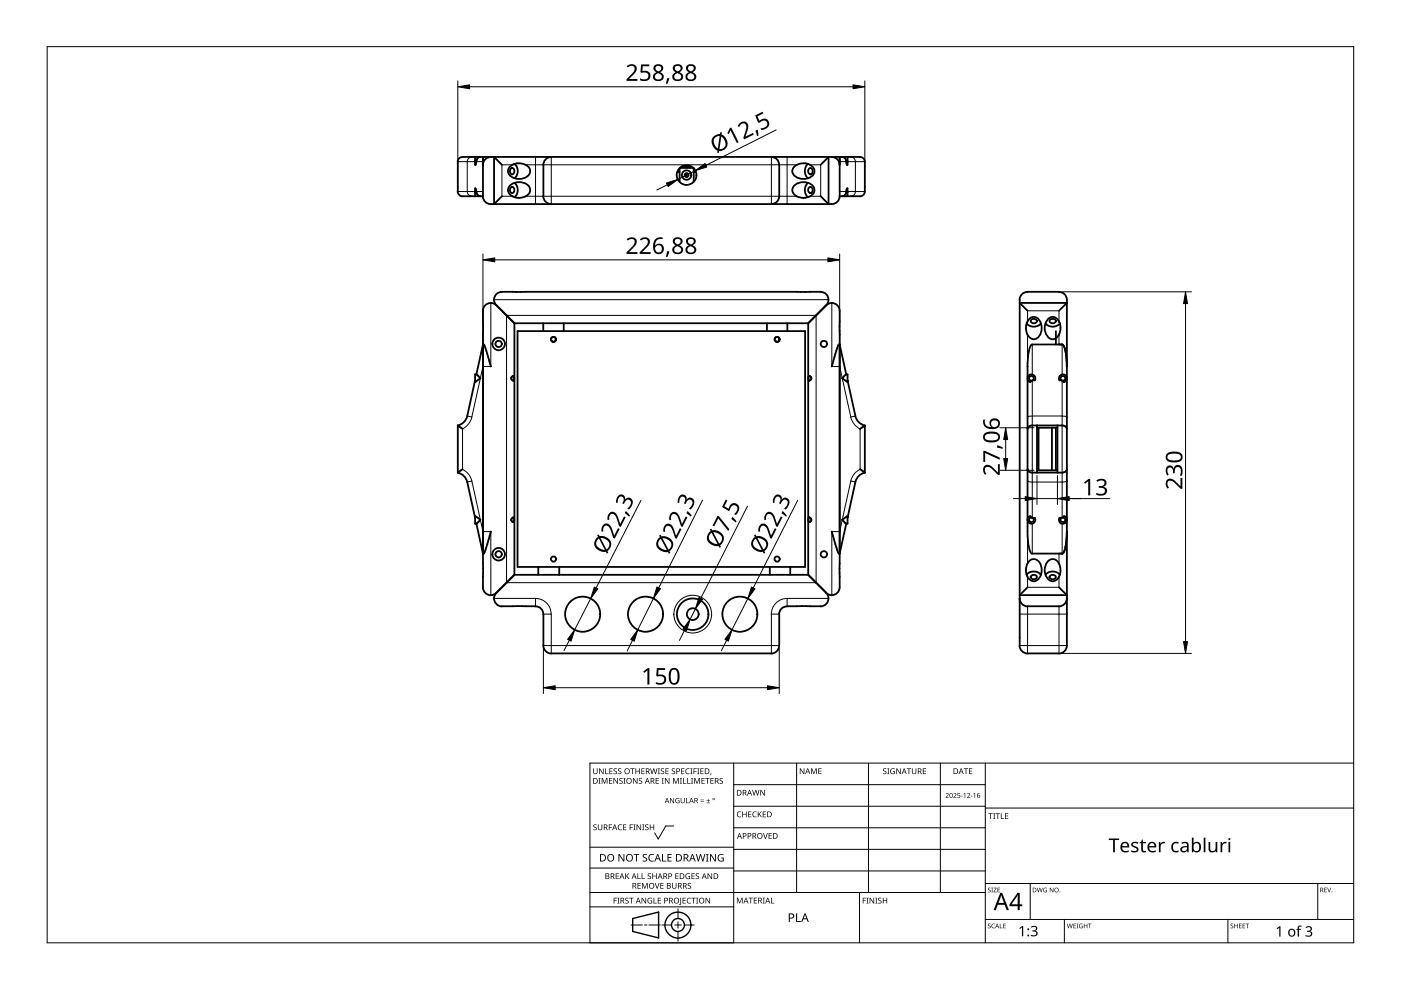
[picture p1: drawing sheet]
<svg xmlns="http://www.w3.org/2000/svg" width="297mm" height="210mm" viewBox="0 0 297 210" stroke-linecap="round" stroke-linejoin="round" font-family="sans-serif">
<g fill="none" stroke="#000" stroke-width=".38">
<path d="M100.7 34.1v.3M100.7 33.3l.1 1.6M101 34.3l-.2 .7M101.8 33.3l-.6 .3-.2 .7M101.8 33.3h.1M102.4 33.3v8.3h-4.4a1.02 1.02 0 0 1-.9-1l-.1-6.3a1.04 1.04 0 0 1 1-1h84.4a1 1 0 0 1 .9 1l.1 6.3a1.04 1.04 0 0 1-1.1 1h-4.3v-8.3M104.1 33.3a1.71 1.71 0 0 0-1.7 1.7M106.4 34.9l-1.6-1.6v10l1.6-1.7M108.3 39.8a.42 .42 0 0 1 .4-.1 .42 .42 0 0 1 .3 .3 .57 .57 0 0 1 0 .7 .57 .57 0 0 1-.6 .2 .83 .83 0 0 1-.1-1.1zM108.3 35.8a.41 .41 0 0 1 .4-.2 .41 .41 0 0 1 .3 .4 .58 .58 0 0 1 0 .7 .58 .58 0 0 1-.6 .2 .85 .85 0 0 1-.1-1.1zM109.1 38.8a1.95 1.95 0 0 1 0 3M109.1 34.8a1.97 1.97 0 0 1 0 3"/>
<path d="M109.6 34.6a2.56 2.56 0 0 1 2.8 1.4 1.71 1.71 0 0 1-1.7 1.9 2.41 2.41 0 0 1-3-1.6 1.56 1.56 0 0 1 .9-1.3M109.6 34.6l-.9 .3M115.2 34.9v6.7M116.8 33.3a1.68 1.68 0 0 0-1.6 1.7M144.1 35.7v2.9M144.1 36.4h-.5M144.6 35.3h2M147 35.6h-2.9M147.1 35.7v2.9M147.6 36.4h-.5M163.5 33.3a1.62 1.62 0 0 1 1.7 1.7M165.2 34.9v6.7"/>
<path d="M170.3 34.6a1.9 1.9 0 0 0-2.2 2.1 2.72 2.72 0 0 0 4.5 0 1.37 1.37 0 0 0-.9-1.7M170.4 34.6h.4M170.8 34.6l1 .3M171.3 34.8a2.05 2.05 0 0 0 0 3M171.3 38.8a2.04 2.04 0 0 0 0 3M171.5 39.8a.43 .43 0 0 1 .5-.1 .43 .43 0 0 1 .3 .3 .57 .57 0 0 1-.1 .7 .57 .57 0 0 1-.6 .2 .74 .74 0 0 1-.1-1.1zM171.5 35.8a.42 .42 0 0 1 .5-.2 .42 .42 0 0 1 .3 .4 .58 .58 0 0 1-.1 .7 .58 .58 0 0 1-.6 .2 .75 .75 0 0 1-.1-1.1zM174 34.9l1.7-1.6v10l-1.7-1.7M176.3 33.3a1.64 1.64 0 0 1 1.7 1.7M178.6 33.3h.1M178.6 33.3l.7 .4 .3 1.3M179.7 34.1v.3"/>
<path d="M179.7 33.3l-.1 1.6M100.7 40.5v.3M101 40.6l-.1-.6-.2-.1v1.7M101 40.6l.2 .7 .6 .3M101.8 41.6h.1M102.4 41.6a1.72 1.72 0 0 0 1.7 1.7M104.1 43.3h72.3M108.6 41.6a1.45 1.45 0 0 1-.9-1.5 1.45 1.45 0 0 1 1.2-1.3 2.73 2.73 0 0 1 3.4 1.1 1.93 1.93 0 0 1-2.3 2.1M108.7 41.6l.4 .2M109.1 41.8l.9 .1M115.2 41.6a1.7 1.7 0 0 0 1.6 1.7M165.2 41.6a1.63 1.63 0 0 1-1.7 1.7"/>
<path d="M171.8 41.6a2.8 2.8 0 0 1-3.7-.9 1.72 1.72 0 0 1 1.6-2 2.31 2.31 0 0 1 3 1.6l-.4 .9-.6 .4M178 41.6a1.66 1.66 0 0 1-1.7 1.7M178.6 41.6h.1M178.6 41.6l.7-.4 .2-1.2 .2-.1v1.7M179.7 40.5v.3M101 79.4l.8 .8M101 79.4h-.3v1.6l1.1-.8M102.4 65.9v58.6M104.1 77.7l-1.2-3.9-.3-.7-.2-.1-1.4 6.4M104.1 77.7h.1M105.2 64.7l3.9 3.8M106.4 61.9a1.65 1.65 0 0 0-1.5 1 1.65 1.65 0 0 0 .3 1.8 1.68 1.68 0 0 0-1.8-.3 1.68 1.68 0 0 0-1 1.5"/>
<path d="M108.6 79.8a.29 .29 0 0 1 .4 0 .29 .29 0 0 1 0 .4 .35 .35 0 0 1-.2 .5 .35 .35 0 0 1-.4-.4zM109.1 68.5v53.4M109.7 70.2h61v50h-61zM115.2 68.5v1.7M119.5 68.5v1.7M162.6 68.5v1.7M166.9 68.5v1.7M171.4 68.5h-62.3M171.4 68.5v53.4M171.5 79.8a.43 .43 0 0 1 .5 .4 .43 .43 0 0 1-.6 .4zM174 61.9a1.66 1.66 0 0 1 1.5 1 1.66 1.66 0 0 1-.3 1.8M174 61.9h-67.6"/>
<path d="M175.2 64.7a1.65 1.65 0 0 1 1.8-.3 1.65 1.65 0 0 1 1 1.5M175.2 64.7l-3.8 3.8M176.4 77.7l1.1-3.9 .3-.7 .2-.1 1.4 6.4M176.4 77.7h.1M178 65.9v58.6M179.2 79.5l.5-.1v1.6l-1.1-.8zM216.2 63.5v73.4M217.7 68.6a2.01 2.01 0 0 0 3 0M217.8 68.2a1.44 1.44 0 0 1 1.5-1 1.44 1.44 0 0 1 1.3 1.2 2.49 2.49 0 0 1-1.4 3.5 2.52 2.52 0 0 1-1.6-3.1l.1-.3M217.8 61.9a1.68 1.68 0 0 0-1.6 1.7M217.9 65.9l-1.7-1.7h10l-1.7 1.7M217.9 77.7v35"/>
<path d="M217.9 68.1l-.2 .4M218.6 67.8a.66 .66 0 0 1 .8-.2 .66 .66 0 0 1 .4 .7 .74 .74 0 0 1-1.3-.2zM218.8 73a2.12 2.12 0 0 0-.7 1.8l-.3 2.9M218.9 73h6.3M221.7 68.6a2.05 2.05 0 0 0 3 0M222.7 67.7l.5-.1a.5 .5 0 0 1 .5 .2 .5 .5 0 0 1 .1 .5 .66 .66 0 0 1-.8 .3 .66 .66 0 0 1-.4-.7zM223.9 70.2v2.8M224.5 68.2a1.42 1.42 0 0 0-1.5-1 1.42 1.42 0 0 0-1.3 1.2 2.5 2.5 0 0 0 1.5 3.5 2.52 2.52 0 0 0 1.5-3.3M224.5 61.9a1.62 1.62 0 0 1 1.7 1.7v73.3a1.72 1.72 0 0 1-1.7 1.7M224.5 61.9h-6.6M224.5 68.1l.2 .5M225.2 73a2.01 2.01 0 0 1 .8 1.8l.2 2.9"/>
<path d="M97.1 90.2l1 .7M97.1 90.2v10l1-.7M98.1 90.9h.1M98.1 99.5h.1M99.1 88.2a2.67 2.67 0 0 1-2.1 2M100.7 80.7h.1M100.7 80.6l-1.6 7.6M101.8 80.2h.1M171.6 80.7h.1M178.6 80.2h.1M179.7 80.6l1.7 7.6M179.7 80.7h.1"/>
<path d="M181.4 88.2a2.71 2.71 0 0 0 1.9 2M182.4 99.5l.9 .7M183.3 90.2l-.9 .7M183.4 90.2h-.1M183.4 90.2v10M217.9 90.9l.2-.4 .8-.3h6.4l.6 .3 .3 .4M217.9 90.9h.1M217.9 99.5h.1M217.9 99.5l.2 .5 .8 .2h6.4l.6-.2 .3-.5M219.4 80.7a.85 .85 0 0 0-.3-1.2 .85 .85 0 0 0-1.2 .4 .85 .85 0 0 0 .5 1.1l.3-.3M219.4 80.6h-.4M219.9 99.7h4.3"/>
<path d="M219.9 90.2v10M220.2 90.7v9M223 90.7v9M223.9 90.7v9M224.2 90.2v10M224.2 90.7h-4.3M224.6 80.7a.84 .84 0 0 1 .4-1.2 .84 .84 0 0 1 1.1 .4 .84 .84 0 0 1-.5 1.1l-.2-.3M225.1 80.6h-.5M226.2 99.5h.1M226.2 90.9h.1M97 100.2a2.58 2.58 0 0 1 2.1 2l1.6 7.5M100.7 109.7v.1"/>
<path d="M100.7 109.7h.1M101 111l1.4 6.4 .2-.1 .3-.7 1.2-3.9M101 111h.1M101.8 110.2h.1M101.8 110.2l-1.1-.8v1.6h.3M101.8 110.2l-.8 .8M108.6 109.8a.29 .29 0 0 1 .4 0 .29 .29 0 0 1 0 .4 .35 .35 0 0 1-.2 .5 .35 .35 0 0 1-.4-.4zM171.5 109.8a.43 .43 0 0 1 .5 .4 .43 .43 0 0 1-.6 .4zM171.6 110.7h.1M178.6 110.2h.1M178.6 110.2l.8 .8M178.6 110.2l1.1-.8v1.6h-.3"/>
<path d="M179.4 111l-1.4 6.4-.2-.1-.3-.7-1.1-3.9M179.7 109.7h.1M179.7 109.7v.1M183.3 100.2h.1M183.3 100.2a2.61 2.61 0 0 0-1.9 2l-1.7 7.5M217.8 112.7l.3 2.9a2.23 2.23 0 0 0 .7 1.8M218.7 109.7l-.3-.3a.82 .82 0 0 0-.5 1.1 .82 .82 0 0 0 1.1 .5 .82 .82 0 0 0 .4-1.2M219.4 109.8h-.4M225.1 109.8h-.5M225.2 117.4h-6.3M225.4 109.7l.2-.3a.82 .82 0 0 1 .5 1.1 .82 .82 0 0 1-1.1 .5 .82 .82 0 0 1-.4-1.2M226.2 112.7l-.1 2.1a3.8 3.8 0 0 1-.9 2.6"/>
<path d="M102.4 124.5a1.69 1.69 0 0 0 1 1.6 1.69 1.69 0 0 0 1.8-.4 1.69 1.69 0 0 0-.3 1.8 1.69 1.69 0 0 0 1.5 1.1M106.4 128.5h7.1M109.1 121.9l-3.9 3.8M113.5 128.6a1.58 1.58 0 0 1 1.7 1.6M114.1 120.2v1.7M115.2 136.9a1.74 1.74 0 0 0 1.6 1.7M115.2 130.2v6.7M118.6 120.2v1.7M163.2 120.2v1.7M163.5 138.5h-46.6M165.2 136.9a1.67 1.67 0 0 1-1.7 1.7M165.2 130.2v6.7"/>
<path d="M166.9 128.6a1.65 1.65 0 0 0-1.7 1.6M166.9 128.5h7.1M167.5 120.2v1.7M171.4 121.9h-62.3M171.4 121.9l3.8 3.8M178 124.5a1.66 1.66 0 0 1-1 1.6 1.66 1.66 0 0 1-1.8-.4 1.7 1.7 0 0 1 .3 1.8 1.7 1.7 0 0 1-1.5 1.1M216.2 136.9a1.78 1.78 0 0 0 1.6 1.7l6.7-.1M216.2 126.9a1.79 1.79 0 0 0 1.6 1.7M217.6 121.8a2.76 2.76 0 0 1 1.3-3.2 1.72 1.72 0 0 1 1.9 1.6 2.39 2.39 0 0 1-1.6 3 1.73 1.73 0 0 1-1.4-.9M217.9 128.5h6.6M217.9 124.5l-1.7 1.7h10l-1.7-1.7M218.6 122.1a.66 .66 0 0 1 .8-.2 .66 .66 0 0 1 .4 .6 .74 .74 0 0 1-1.3-.1z"/>
<path d="M220.7 121.9a1.98 1.98 0 0 0-3-.1l.2 .5M222.6 122.1a.64 .64 0 0 1 .8-.2 .64 .64 0 0 1 .4 .7 .77 .77 0 0 1-1.3-.2zM224.5 122.3a2.78 2.78 0 0 0-1-3.7 1.73 1.73 0 0 0-1.9 1.6 2.42 2.42 0 0 0 1.6 3 1.59 1.59 0 0 0 1.3-.9M224.7 121.8a1.97 1.97 0 0 0-3 .1M226.2 126.9a1.72 1.72 0 0 1-1.7 1.7"/>
<circle cx="145.6" cy="37.1" r="1"/>
<circle cx="145.6" cy="37.1" r="2.08"/>
<circle cx="145.6" cy="37.1" r=".42"/>
<circle cx="105.7" cy="72.9" r=".67"/>
<circle cx="105.7" cy="72.9" r="1.33"/>
<circle cx="117.3" cy="72" r=".49"/>
<circle cx="117.3" cy="72" r=".55"/>
<circle cx="164.7" cy="72" r=".49"/>
<circle cx="164.8" cy="72" r=".55"/>
<circle cx="174.7" cy="72.9" r=".66"/>
<circle cx="218.7" cy="80.2" r=".51"/>
<circle cx="225.4" cy="80.2" r=".51"/>
<circle cx="105.7" cy="117.5" r=".67"/>
<circle cx="105.7" cy="117.5" r="1.33"/>
<circle cx="117.3" cy="118.5" r=".55"/>
<circle cx="164.8" cy="118.5" r=".55"/>
<circle cx="174.7" cy="117.5" r=".67"/>
<circle cx="218.7" cy="110.2" r=".49"/>
<circle cx="225.3" cy="110.2" r=".5"/>
<circle cx="123.5" cy="130.2" r="3.7"/>
<circle cx="136.9" cy="130.2" r="3.7"/>
<circle cx="146.9" cy="130.2" r="3.3"/>
<circle cx="146.9" cy="130.2" r="1.25"/>
<circle cx="156.9" cy="130.2" r="3.7"/>
</g>
<g fill="none" stroke="#000" stroke-width=".21">
<path d="M97.1 34.3h3.6M100 33.3a.98 .98 0 0 0-.9 1v6.3a1.02 1.02 0 0 0 .9 1M101 34.3h1.5M108.7 34.9h-2.3v6.7h2.3M113.5 33.3v10M116.9 33.3v10M145.5 37.1h.1l-.1 .1zM163.5 33.3v10M166.9 33.3v10M168.9 34.9h-57.4M171.8 34.9h2.2v6.7h-2.2M179.4 34.3h-1.5"/>
<path d="M179.7 34.3h3.7M180.4 33.3a.97 .97 0 0 1 1 1v6.3a1.02 1.02 0 0 1-1 1M100.7 40.6h-3.6M102.4 40.6h-1.4M111.5 41.6h57.4M178 40.6h1.4M179.7 40.6h3.7M104.1 64.2v13.5h-1.7l-2.4 10.7-.9-.2M104.8 63.5h70.9M107.4 66.9h65.6v56.6h-65.6zM176.4 64.2v13.5h1.6l2.4 10.7 1-.2M217.9 68.1v-2.2h6.6v2.2"/>
<path d="M217.9 71v6.7M218.9 73v6.4M224.5 71v2M225.2 73v6.4M98 99.5a3.4 3.4 0 0 1 2 2.5M98.1 90.9v8.6M100 88.4a3.7 3.7 0 0 1-2 2.5M180.4 88.4l.7 1.5 1.2 1M182.3 99.5a3.5 3.5 0 0 0-1.9 2.5M182.4 90.9v8.6M218.8 88.2l-1 .2M218.9 88.2h6.3"/>
<path d="M218.9 80.7v29M225.2 88.2l.7 .1 .3 .1M225.2 80.7v29M100 102l2.4 10.7h1.7v13.5M100 102l-.9 .2M180.4 102l-2.4 10.7h-1.6v13.5M180.4 102l1 .2M217.8 102l1 .2M217.9 112.7v6.7M218.9 111v6.4M224.5 117.4v2M225.2 111v6.4"/>
<path d="M225.2 102.2h-6.3M226.2 102l-1 .2M104.8 126.9h8.7M113.5 126.9a3.3 3.3 0 0 1 3.3 3.3M113.5 126.9v1.6M115.2 136.9h50M115.2 130.2h1.7v8.3M165.2 130.2h-1.7v8.3M166.9 126.9a3.3 3.3 0 0 0-3.4 3.3M166.9 126.9h8.8M166.9 126.9v1.6M216.2 136.9h10"/>
<path d="M216.2 130.2h10M217.9 128.5v10M217.9 122.3v2.2h6.6v-2.2M224.5 128.5v10"/>
<circle cx="146.9" cy="130.2" r="4"/>
</g>
<path d="M10 9.9h277v190h-277z" fill="none" stroke="#000" stroke-width=".21"/>
<g fill="none" stroke="#000" stroke-width=".21">
<path d="M125.1 179.6h30.5M142.8 175.1h-1.6l-1.6 2.8-.8-1.3M155.6 166.4h53.3M155.6 161.8v38.1h-30.5v-38.1h161.9M168.9 161.8v27.4M184.1 161.8v27.4M199.4 161.8v27.4M208.9 170.9h-53.3M208.9 175.5h-53.3M208.9 161.8v38.1M287 171.3h-78.1M125.1 192.3h30.5"/>
<path d="M125.1 189.2h83.8M133.8 196.1h2.4M136.6 196.1h.6M140 196.1h-2.4M140.3 196.1h2.1M143.1 196.1h1.3M143.7 195.4v1.4M143.7 197.5v2M143.7 192.7v2M147.2 196.1h-2.1M155.6 180.1h53.3M155.6 184h-30.5"/>
<path d="M182.2 189.2v10.7M208.9 184.7h-53.3M218.4 187.3v7.6M225.7 194.9v5M260.3 194.9v5M279.4 187.3v7.6M287 194.9h-78.1M287 187.3h-78.1"/>
</g>
<g fill="#000">
<path d="M125.8 174.9l.5-.1h.2l-.1 .2a.25 .25 0 0 0-.3-.1 .25 .25 0 0 0 0 .4 .42 .42 0 0 1 .4 .5 .42 .42 0 0 1-.7 .2v-.1a.27 .27 0 0 0 .5 0 .27 .27 0 0 0-.1-.4l-.4-.2zM125.8 162.9h.1v.8a.32 .32 0 0 0 .3 .3 .32 .32 0 0 0 .3-.3v-.8h.2v.8a.47 .47 0 0 1-.5 .4 .47 .47 0 0 1-.4-.4zM126.9 165h.4l-.1 .1v1l.1 .1h-.4l.1-.1v-1zM126.8 174.8h.1v.8a.32 .32 0 0 0 .3 .3 .32 .32 0 0 0 .3-.3v-.8h.2v.8a.47 .47 0 0 1-.5 .4 .47 .47 0 0 1-.4-.4zM127 162.9h.2l.6 1v-1h.2v1.2h-.2l-.7-1 .1 1h-.2zM127.6 165h.2l.4 1 .4-1h.2v1.2h-.2v-1.1l-.4 1.1h-.1l-.4-1.1v1.1h-.1zM128.3 162.9h.2v1.1h.5v.1h-.7zM129.1 174.8h.7v.1h-.6v.5h.5v.1h-.5v.5h-.1zM129.1 165h.7v.1h-.5v.4h.5v.1h-.5v.4h.5v.2h-.7zM129.2 162.9h.7v.1h-.5v.4h.4v.2h-.4v.4h.5v.1h-.7zM130.1 163l.5-.1 .2 .1v.1a.25 .25 0 0 0-.4-.1 .25 .25 0 0 0 0 .4 .42 .42 0 0 1 .4 .5 .42 .42 0 0 1-.7 .2v-.1a.27 .27 0 0 0 .5 0 .27 .27 0 0 0-.1-.4l-.4-.2zM130.1 165h.1l.7 1v-1h.1v1.2h-.2l-.6-1v1h-.1z"/>
<path d="M131.1 175l.5-.2 .3 .1-.1 .1a.49 .49 0 0 0-.7 .4 .49 .49 0 0 0 .8 .4 .57 .57 0 0 1-.8 0 .57 .57 0 0 1 0-.8zM131.1 163l.4-.1 .2 .1v.1a.25 .25 0 0 0-.4-.1 .25 .25 0 0 0 0 .4 .42 .42 0 0 1 .4 .5 .42 .42 0 0 1-.6 .2v-.1a.27 .27 0 0 0 .4 0 .27 .27 0 0 0-.1-.4l-.3-.2zM131.4 165.1l.4-.2 .2 .1v.1a.25 .25 0 0 0-.4-.1 .25 .25 0 0 0 0 .4l.4 .2v.4l-.4 .2-.3-.1 .1-.1a.27 .27 0 0 0 .4 .1 .27 .27 0 0 0-.1-.4l-.4-.3zM132.2 165h.4l-.1 .1v1l.1 .1h-.4l.1-.1v-1zM132.1 174.8h.7v.1h-.5v.4h.5v.1h-.5v.5h.5v.1h-.7zM133.5 174.8h.7v.1h-.5v.5h.5v.1h-.5v.5h-.2zM133.6 162.9h.9v.1h-.3v1.1h-.2v-1.1h-.4zM134.3 174.8h.4l-.1 .1v1l.1 .1h-.4l.1-.1v-1zM134.2 165h.2l.6 1v-1h.2v1.2h-.2l-.7-1v1h-.1zM134.7 162.9h.2v.5h.6v-.5h.2v1.2h-.2v-.5h-.6v.5h-.2zM135 174.8h.1l.7 1v-1h.1v1.2h-.2l-.6-1v1h-.1zM135.5 165.1l.4-.2 .2 .1v.1a.25 .25 0 0 0-.4-.1 .25 .25 0 0 0 0 .4l.4 .2v.4l-.4 .2-.3-.1 .1-.1a.27 .27 0 0 0 .4 .1 .27 .27 0 0 0-.1-.4l-.3-.3z"/>
<path d="M136.2 174.8h.4l-.1 .1v1l.1 .1h-.4l.1-.1v-1zM136 162.9h.7v.1h-.6v.4h.5v.2h-.5v.4h.6v.1h-.7zM136.8 174.9l.4-.1h.3l-.1 .2a.25 .25 0 0 0-.3-.1 .25 .25 0 0 0 0 .4 .42 .42 0 0 1 .4 .5 .42 .42 0 0 1-.7 .2v-.1a.27 .27 0 0 0 .5 0 .27 .27 0 0 0-.1-.4l-.4-.2zM137.8 174.8h.1v.5h.6v-.5h.2v1.2h-.2v-.6h-.6v.6h-.1zM137.8 162.9h.2l.3 1 .2-1h.2l.3 1 .2-1h.2l-.3 1.2h-.2l-.3-1-.3 1h-.1zM139 165h.7v.1h-.5v.4h.5v.1h-.5v.4h.5v.2h-.7zM139.5 162.9h.4l-.1 .1v1l.1 .1h-.4l.1-.1v-1zM140.3 165h.4l-.1 .1v1l.1 .1h-.4l.1-.1v-1zM140.1 163l.5-.1 .2 .1v.1a.25 .25 0 0 0-.4-.1 .25 .25 0 0 0 0 .4 .42 .42 0 0 1 .4 .5 .42 .42 0 0 1-.7 .2l.1-.1a.27 .27 0 0 0 .4 0 .27 .27 0 0 0-.1-.4l-.4-.2zM141.1 162.9h.7v.1h-.6v.4h.5v.2h-.5v.4h.6v.1h-.7zM141 165h.1l.7 1v-1h.1v1.2h-.1l-.7-1v1h-.1zM142.1 169.2h.1l.6 .9v-.9h.1v1.1h-.1l-.6-.9v.9h-.1z"/>
<path d="M142.5 163l.4-.1 .2 .1v.1a.25 .25 0 0 0-.4-.1 .25 .25 0 0 0 0 .4 .42 .42 0 0 1 .4 .5 .42 .42 0 0 1-.6 .2v-.1a.27 .27 0 0 0 .4 0 .27 .27 0 0 0-.1-.4l-.4-.2zM142.7 165h.2l.4 1 .4-1h.2v1.2h-.1v-1.1l-.4 1.1h-.2l-.4-1.1v1.1h-.1zM143.3 169.3l.5-.1 .3 .1-.1 .1a.45 .45 0 0 0-.7 .3 .45 .45 0 0 0 .6 .5v-.4h-.2v-.1h.4v.6a.6 .6 0 0 1-.8-.2 .6 .6 0 0 1 0-.8zM144.2 165h.4l-.2 .1v1l.2 .1h-.4l.1-.1v-1zM144.8 165h.2v1h.5v.2h-.7zM144.4 162.9h.7v.1h-.5v.4h.5v.2h-.5v.4h.5v.1h-.7zM144.3 169.2h.2v.7a.28 .28 0 0 0 .2 .3 .28 .28 0 0 0 .3-.3v-.7h.2v.7a.42 .42 0 0 1-.5 .4 .42 .42 0 0 1-.4-.4zM145.5 169.2h.1v1h.5v.1h-.6zM145.7 165h.2v1h.5v.2h-.7zM145.5 163.1l.3-.2 .4 .1v.1l-.3-.1a.49 .49 0 0 0-.4 .7 .49 .49 0 0 0 .7 .3 .57 .57 0 0 1-.8-.1 .57 .57 0 0 1 0-.8zM146.4 162.9h.4l-.1 .1v1l.1 .1h-.4l.1-.1v-1zM146.5 165h.5l-.2 .1v1l.2 .1h-.5l.2-.1v-1z"/>
<path d="M147 162.9h.7v.1h-.5v.5h.5v.1h-.5v.5h-.2zM147.2 165h.2l.4 1 .4-1h.2v1.2h-.2l.1-1.1-.5 1.1h-.1l-.4-1.1v1.1h-.1zM147.8 162.9h.5l-.2 .1v1l.2 .1h-.5l.2-.1v-1zM148.5 169.9h.7v.1h-.7zM148.5 169.5h.7v.2h-.7zM148.5 162.9h.7v.1h-.6v.4h.5v.2h-.5v.4h.6v.1h-.7zM148.7 165h.7v.1h-.5v.4h.5v.1h-.5v.4h.5v.2h-.7zM149.8 170.2h.7v.1h-.7zM149.5 165h.9v.1h-.3v1.1h-.2v-1.1h-.4zM150.1 169.4l.1 .3h.3l-.3 .1v.3l-.1-.3h-.3l.3-.1zM150.7 163.9h.1l-.2 .4zM150.6 165h.7v.1h-.5v.4h.5v.1h-.5v.4h.5v.2h-.7z"/>
<path d="M152.6 165.1l.4-.2 .3 .1-.1 .1a.25 .25 0 0 0-.4-.1 .25 .25 0 0 0 0 .4l.4 .2 .1 .4-.4 .2-.4-.1 .1-.1a.27 .27 0 0 0 .5 .1 .27 .27 0 0 0-.1-.4l-.4-.3zM156.4 172.2l.4-.2 .4 .1-.1 .1a.49 .49 0 0 0-.7 .5 .49 .49 0 0 0 .7 .4 .57 .57 0 0 1-.8 0 .57 .57 0 0 1 0-.8zM157.4 172.1h.1v.5h.7v-.5h.1v1.2h-.1v-.6h-.7v.6h-.1zM158.6 172.1h.7v.1h-.5v.4h.5v.1h-.5v.4h.5v.2h-.7zM159.7 172.2l.3-.2 .4 .1v.1h-.3a.49 .49 0 0 0-.4 .6 .49 .49 0 0 0 .7 .3 .57 .57 0 0 1-.8 0 .57 .57 0 0 1 0-.8zM159.5 167.5h.1l.3 1 .3-1h.1l.3 1 .3-1h.1l-.3 1.2h-.2l-.3-1.1-.2 1.1h-.2zM160.7 172.1h.1v.6l.5-.6h.2l-.5 .5 .5 .7h-.1l-.5-.6-.1 .6h-.1zM161.8 176.6h.1l.4 1.1 .3-1.1h.2l-.4 1.2h-.2zM161.2 167.5h.2l.6 1v-1h.2v1.2h-.2l-.7-1v1h-.1zM161.7 172.1h.7v.1h-.5v.4h.5v.1h-.5v.4h.5v.2h-.7zM163 176.6h.6v.2h-.5v.3h.5v.2h-.5v.4h.5v.1h-.6zM169.6 162.9h.2l.6 1v-1h.1v1.2h-.1l-.7-1v1h-.1z"/>
<path d="M172 162.9h.2l.4 1 .3-1h.3v1.2h-.2v-1l-.4 1h-.1l-.4-1.1v1.1h-.1zM173.5 162.9h.7v.1h-.5v.4h.4v.1h-.4v.5h.5v.1h-.7zM187.3 163l.4-.1 .2 .1v.1a.25 .25 0 0 0-.4-.1 .25 .25 0 0 0 0 .4 .42 .42 0 0 1 .4 .5 .42 .42 0 0 1-.6 .2v-.1a.27 .27 0 0 0 .4 0 .27 .27 0 0 0-.1-.4l-.3-.2zM188.1 162.9h.5l-.2 .1v1l.2 .1h-.5l.2-.1v-1zM188.9 163.1l.5-.2 .3 .1v.1a.5 .5 0 0 0-.8 .4 .5 .5 0 0 0 .7 .5v-.4h-.3v-.1h.4v.6a.66 .66 0 0 1-.8-.1 .66 .66 0 0 1 0-.9zM190 162.9h.2l.7 1-.1-1h.2v1.2h-.2l-.6-1v1h-.2zM192.3 162.9h.9v.1h-.4v1.1h-.2v-1.1h-.3zM193.3 162.9h.2v.8a.32 .32 0 0 0 .3 .3 .32 .32 0 0 0 .3-.3v-.8h.2v.8a.47 .47 0 0 1-.5 .4 .47 .47 0 0 1-.5-.4zM195.7 162.9h.6v.1h-.5v.4h.5v.2h-.5v.4h.5v.1h-.6zM200.5 168.3a.37 .37 0 0 1 .6 0 .37 .37 0 0 1-.2 .5l-.3 .3h.6v.1h-.7l.3-.4a.27 .27 0 0 0 .2-.4 .27 .27 0 0 0-.4-.1zM202.1 168.3a.37 .37 0 0 1 .6 0 .37 .37 0 0 1-.2 .5l-.2 .3h.5v.1h-.7l.3-.4a.27 .27 0 0 0 .3-.4 .27 .27 0 0 0-.5-.1zM203 168.1h.5v.2h-.4v.3a.34 .34 0 0 1 .5 .1 .34 .34 0 0 1-.2 .5 .34 .34 0 0 1-.4-.2 .29 .29 0 0 0 .4 .1 .29 .29 0 0 0 0-.5 .29 .29 0 0 0-.4 0z"/>
<path d="M203.7 168.7h.4v.1h-.4zM204.3 168.4l.4-.3v1.1h-.2v-.9zM204.4 162.9h.9v.1h-.4v1.1h-.2v-1.1h-.3zM205 168.3a.37 .37 0 0 1 .6 0 .37 .37 0 0 1-.2 .5l-.2 .3h.5v.1h-.7l.3-.4a.27 .27 0 0 0 .3-.4 .27 .27 0 0 0-.5-.1zM205.8 168.7h.4v.1h-.4zM205.4 162.9h.7v.1h-.5v.4h.5v.1h-.5v.5h.5v.1h-.7zM206.4 168.4l.3-.3v1.1h-.1v-.9zM209.6 172.4h.9v.2h-.4v1h-.1v-1h-.4zM210.6 172.4h.4l-.1 .1v1l.1 .1h-.4l.1-.1v-1zM211.1 172.4h.9v.2h-.4v1h-.1v-1h-.4zM212.2 172.4h.2v1.1h.5v.1h-.7zM213.1 172.4h.7v.2h-.6v.3h.5v.2h-.5v.4h.6v.1h-.7z"/>
<path d="M245.7 178.5h.3l.1 .4 .3-.4h.6l-.1 .3-.5 .1-.3 .3v1.5h-.4zM256.2 178.5h.4v1.4a.59 .59 0 0 0 .7 .5 .59 .59 0 0 0 .4-.7v-1.2h.4v2.2h-.3l-.1-.3a.84 .84 0 0 1-.9 .3 .84 .84 0 0 1-.6-.8zM258.8 178.5h.3v.4l.4-.4h.6l-.1 .3-.5 .1-.3 .3-.1 1.5h-.3zM130.1 190.3h.7v.2h-.5v.4h.4v.1h-.4v.6h-.2zM130.5 185.2h.7v.1h-.5v.4h.5v.1h-.5v.4h.5v.2h-.7zM130.9 190.3h.4l-.1 .2v.9l.1 .2h-.4l.1-.2v-.9zM131.1 181.1h.3l.8 1.3v-1.3h.2v1.6h-.3l-.8-1.4v1.4h-.2zM132.6 190.5l.4-.2 .3 .1-.1 .1a.25 .25 0 0 0-.4-.1 .25 .25 0 0 0 0 .4 .4 .4 0 0 1 .5 .3 .4 .4 0 0 1-.3 .5 .4 .4 0 0 1-.5-.2h.1a.27 .27 0 0 0 .5 .1 .27 .27 0 0 0-.1-.5l-.4-.2zM132.6 185.2h.1v.6l.6-.6h.1l-.4 .5 .5 .7h-.2l-.5-.6-.1 .6h-.1zM133.4 190.3h.9v.2h-.4v1.1h-.1v-1.1h-.4zM134.3 181.1h1.2v.2h-.5v1.4h-.2v-1.4h-.5zM135.2 185.2h.1v1h.5v.2h-.6z"/>
<path d="M135.2 187.2h.6v.1h-.5v.4h.5v.2h-.5v.4h.5v.1h-.6zM136 185.2h.2v1h.5v.2h-.7zM136.1 187.2h.2l.4 1 .4-1h.2v1.2h-.1v-1l-.4 1h-.2l-.4-1 .1 1h-.2zM136 190.3h.2l.7 1.1-.1-1.1h.2v1.3h-.2l-.6-1v1h-.2zM136.3 181.2l.4-.1h.5l-.2 .2a.33 .33 0 0 0-.5 .1 .33 .33 0 0 0 .4 .4 .49 .49 0 0 1 .3 .7 .49 .49 0 0 1-.8 .2l-.2-.1v-.2l.3 .1a.35 .35 0 0 0 .5-.2 .35 .35 0 0 0-.4-.4l-.3-.3zM137.4 190.5l.6-.2 .3 .1-.1 .1a.5 .5 0 0 0-.8 .4 .5 .5 0 0 0 .7 .5v-.3h-.3v-.2h.5v.6a.66 .66 0 0 1-.9-.1 .66 .66 0 0 1 0-.9zM137.4 185.3l.4-.2 .2 .1v.1a.25 .25 0 0 0-.4-.1 .25 .25 0 0 0 0 .4 .42 .42 0 0 1 .4 .6 .42 .42 0 0 1-.6 .2v-.2a.27 .27 0 0 0 .4 .1 .27 .27 0 0 0-.1-.4l-.3-.3zM137.7 181.3l.4-.2h.6l-.1 .2-.4-.1a.64 .64 0 0 0-.5 .9 .64 .64 0 0 0 .9 .3v.2a.83 .83 0 0 1-1-.3 .83 .83 0 0 1 .1-1zM138.6 190.3h.1v1.1h.5v.2h-.6zM138.8 187.2h.2l.3 1.1 .4-1.1h.1l-.4 1.2h-.1zM138.3 185.2h.2v.5h.6v-.5h.1v1.2h-.1v-.6h-.6v.6h-.2zM139.5 190.3h.6v.2h-.5v.4h.5v.1h-.5v.4h.5v.2h-.6z"/>
<path d="M140.4 181.1h.2v1.4h.7v.2h-.9zM140 187.2h.7v.1h-.5v.4h.5v.2h-.5v.4h.5v.1h-.7zM141.5 181.1h.9v.2h-.7v.4h.7v.2h-.7v.6h.7v.2h-.9zM142.5 187.2h.1v.8a.32 .32 0 0 0 .4 .3 .32 .32 0 0 0 .3-.3v-.8h.1v.8a.47 .47 0 0 1-.4 .4 .47 .47 0 0 1-.5-.4zM143.2 185.2h.7v.1h-.6v.4h.5v.1h-.5v.4h.6v.2h-.7zM144.2 190.3h.2v1.3l-.1 .2-.3 .1v-.2l.2-.1zM144.7 190.3h.7v.2h-.5v.4h.5v.1h-.5v.4h.5v.2h-.7zM145.5 185.3l.4-.2 .4 .1-.1 .1a.5 .5 0 0 0-.7 .4 .5 .5 0 0 0 .7 .5v-.3h-.3v-.2h.4v.6a.66 .66 0 0 1-.9-.1 .66 .66 0 0 1 .1-.9zM145.8 190.5l.3-.2 .4 .1v.1h-.3a.49 .49 0 0 0-.4 .6 .49 .49 0 0 0 .7 .3 .57 .57 0 0 1-.8 0 .57 .57 0 0 1 0-.8zM145.9 187.3l.4-.1 .2 .1v.1a.25 .25 0 0 0-.4-.1 .25 .25 0 0 0 0 .4l.4 .2v.3l-.4 .2h-.3l.1-.1a.27 .27 0 0 0 .4 0 .27 .27 0 0 0-.1-.4l-.4-.2zM146.6 190.3h.9v.2h-.4v1.1h-.1v-1.1h-.4zM146.6 185.2h.7v.1h-.5v.4h.5v.1h-.5v.4h.5v.2h-.7z"/>
<path d="M147.6 190.3h.4l-.1 .2v.9l.1 .2h-.4l.1-.2v-.9zM147.6 185.3l.4-.2 .2 .1v.1a.25 .25 0 0 0-.4-.1 .25 .25 0 0 0 0 .4 .42 .42 0 0 1 .4 .6 .42 .42 0 0 1-.7 .2l.1-.2a.27 .27 0 0 0 .4 .1 .27 .27 0 0 0-.1-.4l-.4-.3zM147.5 181.1h.2l.4 1.3 .3-1.3h.2l.4 1.3 .3-1.3h.2l-.4 1.6h-.2l-.4-1.4-.3 1.4h-.2zM149.7 181.1h.5l-.2 .1v1.3l.2 .2h-.5l.1-.2v-1.3zM149.6 190.3h.2l.6 1.1v-1.1h.2v1.3h-.2l-.7-1v1h-.1zM150 185.2h.2l.6 1v-1h.2v1.2h-.2l-.6-1v1h-.2zM150.5 181.1h.3l.8 1.3v-1.3h.2v1.6h-.2l-.9-1.4v1.4h-.2zM152.4 181.3l.7-.2h.3l-.1 .2a.65 .65 0 0 0-1 .5 .65 .65 0 0 0 .9 .7v-.5h-.3v-.2h.5v.8a.86 .86 0 0 1-1.1-.2 .86 .86 0 0 1 .1-1.1zM156.2 190.3h.3l.3 1 .4-1h.3v1.2h-.2v-1l-.4 1h-.1l-.4-1v1h-.2zM158.7 190.3h.9v.2h-.3v1h-.2v-1h-.4zM159.8 190.3h.7v.2h-.5v.3h.5v.2h-.5v.4h.5v.1h-.7zM161.7 190.3h.5l-.2 .2v.9l.2 .1h-.5l.2-.1v-.9z"/>
<path d="M163.5 190.3h.1v1.1h.6v.1h-.7zM168.8 193.7h.2v1.6h.8v.2h-1zM182.9 190.3h.7v.2h-.5v.4h.5v.1h-.5v.6h-.2zM183.7 190.3h.4l-.1 .2v.9l.1 .2h-.4l.1-.2v-.9zM184.4 190.3h.1l.7 1v-1h.1v1.3h-.1l-.7-1v1h-.1zM185.6 190.3h.4l-.1 .2v.9l.1 .2h-.4l.1-.2v-.9zM186.2 190.5l.5-.2 .2 .1v.1a.25 .25 0 0 0-.4-.1 .25 .25 0 0 0 0 .4l.4 .2v.4l-.4 .2-.3-.1v-.1a.27 .27 0 0 0 .5 .1 .27 .27 0 0 0-.1-.5l-.4-.2zM187.2 190.3h.1v.6h.6v-.6h.2v1.3h-.2v-.6h-.6v.6h-.1zM209.5 188.3l.3-.1 .2 .2a.24 .24 0 0 0-.3-.1 .24 .24 0 0 0-.1 .3 .24 .24 0 0 0 .3 .1l.2 .2-.1 .2-.4 .1-.2-.2a.23 .23 0 0 0 .4 .2 .23 .23 0 0 0 0-.4l-.3-.2zM209.5 195.9l.3-.1 .2 .2a.24 .24 0 0 0-.3-.1 .24 .24 0 0 0-.1 .3 .24 .24 0 0 0 .3 .1 .31 .31 0 0 1 0 .5 .31 .31 0 0 1-.5-.1 .23 .23 0 0 0 .4 .1 .23 .23 0 0 0 0-.4l-.3-.2zM210.2 188.2h.3l-.1 .1 .1 .9h-.3l.1-.1zM210.3 196l.4-.2 .2 .1v.1a.39 .39 0 0 0-.6 .3 .39 .39 0 0 0 .6 .4 .46 .46 0 0 1-.7-.1 .46 .46 0 0 1 .1-.6z"/>
<path d="M210.7 188.2h.6l-.5 .9h.5v.1h-.7l.5-.9h-.4zM212 195.8h.1v.9l.4 .1h-.5zM211.5 188.2h.5l-.4 .1v.3h.4l-.4 .1v.4l.4 .1h-.5zM212.7 195.8h.5l-.4 .1v.3h.4l-.4 .2v.3l.4 .1h-.5zM216.1 196.8l.6-.5h.2v2.2h-.2v-1.9l-.4 .4zM218.6 196.5a.78 .78 0 0 1 .7-.2 .78 .78 0 0 1 .6 .5l-.1 .4-.3 .2a.62 .62 0 0 1 .5 .7 .62 .62 0 0 1-.8 .4l-.6-.1v-.2l.4 .1a.45 .45 0 0 0 .7-.3 .45 .45 0 0 0-.6-.5h-.2v-.2a.46 .46 0 0 0 .6-.1 .46 .46 0 0 0 0-.6l-.8 .1zM219.8 188.2h.2l.2 .8 .2-.8h.1l.3 .8 .2-.8h.1l-.3 1h-.1l-.2-.8-.3 .8h-.1zM221.3 188.3h.7h-.1a.4 .4 0 0 0-.6 .4 .4 .4 0 0 0 .6 .4v-.3l-.2-.1h.3v.5a.53 .53 0 0 1-.7-.2 .53 .53 0 0 1 0-.7zM222.6 188.2h.1l.5 .8v-.8h.1v1h-.1l-.5-.8v.8h-.1zM226.2 195.8h.1l.2 .9 .3-.9h.1l.2 .9 .2-.9h.1l-.2 1h-.1l-.3-.8-.2 .8h-.1zM227.6 195.8h.5l-.4 .1v.3h.4l-.4 .2v.3l.4 .1h-.5zM228.3 195.8h.3l-.1 .1 .1 .9h-.3l.1-.1z"/>
<path d="M228.9 196l.7-.1-.2 .1a.4 .4 0 0 0-.5 .3 .4 .4 0 0 0 .5 .4v-.3l-.2-.1h.4v.5a.53 .53 0 0 1-.7-.1 .53 .53 0 0 1 0-.7zM229.8 195.8h.1v.4h.5v-.4h.1v1h-.1v-.4h-.5v.4h-.1zM230.7 195.8h.7l-.3 .1v.9h-.1v-.9zM235.1 177.8h2.2v.3h-.9v2.6h-.4v-2.6h-.9zM240 178.7a1.29 1.29 0 0 1 1.3-.1l-.1 .3-.4-.1a.35 .35 0 0 0-.6 .1 .35 .35 0 0 0 .4 .5l.7 .3 .1 .4a1 1 0 0 1-1.6 .5v-.3l.7 .2 .5-.2v-.3l-.6-.4a.58 .58 0 0 1-.4-.9zM242.1 178h.2v.5h.6v.3h-.6v1.3l.2 .3h.5v.3a.67 .67 0 0 1-1-.6v-1.3h-.4v-.2l.4-.1zM248.6 178.8l.5-.3 .8 .1-.1 .3-.1-.1a.79 .79 0 0 0-1 .9 .79 .79 0 0 0 1.2 .6v.3a1.14 1.14 0 0 1-1.5-.3 1.14 1.14 0 0 1 .2-1.5zM260.9 195.9l.4-.1 .1 .2a.24 .24 0 0 0-.3-.1 .24 .24 0 0 0-.1 .3 .24 .24 0 0 0 .4 .1 .31 .31 0 0 1 0 .5 .31 .31 0 0 1-.5-.1 .23 .23 0 0 0 .3 .1 .23 .23 0 0 0 .1-.4l-.4-.2zM261.7 195.8h.1v.4h.5v-.4h.1v1h-.1v-.4h-.5v.4h-.1zM262.7 195.8h.5l-.4 .1v.3h.4l-.4 .2v.3l.4 .1h-.5zM263.5 195.8h.5l-.4 .1v.3h.4l-.4 .2v.3l.4 .1h-.5zM264.1 195.8h.7l-.3 .1v.9h-.1v-.9z"/>
<path d="M270.7 196.9l.6-.5h.2v2.2h-.3v-1.9l-.4 .3zM275.3 196.4l.7-.1-.1 .2h-.3l-.2 .2v.2h.4v.2h-.4v1.5h-.3v-1.5h-.3l.3-.2zM276.8 196.6a.73 .73 0 0 1 .9-.3 .73 .73 0 0 1 .4 .8l-.4 .3a.62 .62 0 0 1 .5 .8 .62 .62 0 0 1-.8 .4l-.6-.1v-.3l.4 .2a.45 .45 0 0 0 .7-.4 .45 .45 0 0 0-.6-.4h-.2v-.3a.46 .46 0 0 0 .7 0 .46 .46 0 0 0-.1-.7l-.8 .2zM280.8 188.2h.5l-.4 .1v.3h.4l-.4 .1v.4l.4 .1h-.5zM281.4 188.2h.1l.3 .8 .3-.8h.1l-.3 1h-.1z"/>
<path d="M125.8 165h.3a.54 .54 0 0 1 .6 .6 .56 .56 0 0 1-.6 .6h-.3zM125.9 165.1v.9h.2a.43 .43 0 0 0 .5-.4 .41 .41 0 0 0-.5-.5z"/>
<path d="M128 174.8h.3a.35 .35 0 0 1 .5 .2 .35 .35 0 0 1-.3 .5l.4 .5h-.2l-.3-.5h-.2v.5h-.2zM128.2 174.9v.5h.1a.23 .23 0 0 0 .3-.2 .23 .23 0 0 0-.3-.3z"/>
<path d="M130.3 174.8h.1l.5 1.2h-.2l-.1-.4h-.5l-.2 .4h-.1zM130.3 175l-.2 .5h.4z"/>
<path d="M132.3 163.5a.61 .61 0 0 1 1.2 0 .61 .61 0 0 1-1.2 0zM132.7 163.1l-.1 .4a.45 .45 0 0 0 .5 .4 .45 .45 0 0 0 .3-.5 .45 .45 0 0 0-.5-.4z"/>
<path d="M132.7 165.6a.61 .61 0 0 1 1.2 0 .61 .61 0 0 1-1.2 0zM133.1 165.2a.47 .47 0 0 0-.1 .7 .47 .47 0 0 0 .7-.1 .45 .45 0 0 0 0-.6 .45 .45 0 0 0-.6 0z"/>
<path d="M136.9 162.9h.4a.35 .35 0 0 1 .4 .3 .35 .35 0 0 1-.2 .4l.3 .5h-.2l-.3-.5h-.2v.5h-.2zM137.1 163v.5h.2a.23 .23 0 0 0 .3-.2 .23 .23 0 0 0-.3-.3z"/>
<path d="M137.2 165h.1l.5 1.2h-.2l-.1-.4h-.5l-.1 .4h-.2zM137.2 165.1l-.2 .6h.4z"/>
<path d="M138 165h.3a.35 .35 0 0 1 .4 .2 .35 .35 0 0 1-.2 .4l.3 .6h-.2l-.3-.5h-.2v.5h-.1zM138.1 165.1v.4h.2a.23 .23 0 0 0 .3-.2 .23 .23 0 0 0-.3-.2z"/>
<path d="M141.4 169.2h.1l.4 1.1h-.1l-.2-.3h-.4l-.1 .3h-.2zM141.4 169.3l-.2 .5h.4z"/>
<path d="M143.4 162.9h.3a.41 .41 0 0 1 .5 .5 .41 .41 0 0 1-.6 .3v.4h-.2zM143.6 163v.5a.29 .29 0 0 0 .4-.2 .29 .29 0 0 0-.4-.3z"/>
<path d="M146.5 169.2h.2l.4 1.1h-.2l-.1-.3h-.4l-.2 .3h-.1zM146.6 169.3l-.2 .5h.4z"/>
<path d="M147.2 169.2h.3a.31 .31 0 0 1 .4 .2 .31 .31 0 0 1-.2 .4l.3 .5h-.1l-.3-.5h-.2v.5h-.2zM147.4 169.3v.4h.1a.21 .21 0 0 0 .3-.2 .21 .21 0 0 0-.3-.2z"/>
<path d="M149.4 162.9h.4a.61 .61 0 0 1 .6 .6 .61 .61 0 0 1-.6 .6h-.4zM149.6 163v1h.2a.48 .48 0 0 0 .4-.5 .48 .48 0 0 0-.4-.5z"/>
<path d="M151.1 169.4a.24 .24 0 0 1 .4 0 .24 .24 0 0 1-.4 0zM151.2 169.4a.15 .15 0 0 0 .3 0 .15 .15 0 0 0-.3 0z"/>
<path d="M151.6 165h.3a.35 .35 0 0 1 .4 .2 .35 .35 0 0 1-.2 .4l.3 .6h-.1l-.3-.5h-.3v.5h-.1zM151.7 165.1v.4h.2a.23 .23 0 0 0 .3-.2 .23 .23 0 0 0-.3-.2z"/>
<path d="M156.7 176.6h.2l.4 1.2h-.1l-.2-.3h-.5l-.1 .3h-.2zM156.8 176.8l-.2 .5h.4z"/>
<path d="M156.2 167.5h.4a.61 .61 0 0 1 .6 .6 .61 .61 0 0 1-.6 .6h-.4zM156.4 167.6v1h.2a.49 .49 0 0 0 .4-.4 .49 .49 0 0 0-.3-.6z"/>
<path d="M157.5 167.5h.3a.35 .35 0 0 1 .4 .2 .35 .35 0 0 1-.2 .4l.3 .6h-.1l-.3-.5h-.3v.5h-.1zM157.6 167.6v.5h.2a.23 .23 0 0 0 .3-.3 .23 .23 0 0 0-.3-.2z"/>
<path d="M157.5 176.6h.3a.41 .41 0 0 1 .5 .5 .41 .41 0 0 1-.7 .3v.4h-.1zM157.6 176.8v.4a.29 .29 0 0 0 .5-.2 .29 .29 0 0 0-.5-.2z"/>
<path d="M158.5 176.6h.3a.41 .41 0 0 1 .5 .5 .41 .41 0 0 1-.6 .3v.4h-.2zM158.7 176.8v.4a.29 .29 0 0 0 .4-.2 .29 .29 0 0 0-.4-.2z"/>
<path d="M158.8 167.5h.2l.5 1.2h-.2l-.1-.4h-.5l-.2 .4h-.1zM158.9 167.6l-.2 .6h.4z"/>
<path d="M159.6 176.6h.3a.35 .35 0 0 1 .4 .3 .35 .35 0 0 1-.2 .4l.3 .5h-.2l-.3-.5h-.2v.5h-.1zM159.7 176.8v.4h.2a.23 .23 0 0 0 .3-.2 .23 .23 0 0 0-.3-.2z"/>
<path d="M160.4 177.2a.65 .65 0 0 1 1.3 0 .65 .65 0 0 1-1.3 0zM160.8 176.8l-.1 .4a.45 .45 0 0 0 .5 .4 .45 .45 0 0 0 .4-.5 .45 .45 0 0 0-.5-.4z"/>
<path d="M162.7 172.1h.3a.61 .61 0 0 1 .6 .6 .61 .61 0 0 1-.6 .6h-.3zM162.8 172.2v.9h.2a.48 .48 0 0 0 .5-.4 .48 .48 0 0 0-.5-.5z"/>
<path d="M163.9 176.6h.4a.61 .61 0 0 1 .6 .7 .61 .61 0 0 1-.7 .5h-.3zM164.1 176.8v.9h.1a.48 .48 0 0 0 .5-.4 .48 .48 0 0 0-.4-.5z"/>
<path d="M171.2 162.9h.1l.5 1.2h-.2l-.1-.4h-.5l-.1 .4h-.2zM171.2 163.1l-.1 .5h.3z"/>
<path d="M191.6 162.9h.2l.4 1.2h-.1l-.2-.4h-.4l-.2 .4h-.1zM191.7 163.1l-.2 .5h.4z"/>
<path d="M194.6 162.9h.3a.35 .35 0 0 1 .5 .2 .35 .35 0 0 1-.3 .5l.4 .5h-.2l-.3-.5h-.3v.5h-.1zM194.7 163v.5h.2a.23 .23 0 0 0 .3-.2 .23 .23 0 0 0-.3-.3z"/>
<path d="M201.4 168.2l.4-.1 .1 .3 .1 .5-.2 .3-.3-.1-.2-.2zM201.5 168.3l-.1 .2a.38 .38 0 0 0 .3 .5 .41 .41 0 0 0 .2-.4 .41 .41 0 0 0-.4-.3z"/>
<path d="M202.2 162.9h.3a.55 .55 0 0 1 .6 .6 .56 .56 0 0 1-.6 .6h-.3zM202.3 163v1h.2a.48 .48 0 0 0 .5-.5 .48 .48 0 0 0-.5-.5z"/>
<path d="M203.7 162.9h.2l.4 1.2h-.1l-.2-.4h-.5l-.1 .4h-.2zM203.8 163.1l-.2 .5h.4z"/>
<path d="M207.3 168.2l.4-.1-.3 .2-.1 .3a.35 .35 0 0 1 .5 .2 .35 .35 0 0 1-.4 .5 .35 .35 0 0 1-.3-.5zM207.3 168.9a.22 .22 0 0 0 .4 0 .22 .22 0 0 0-.4 0z"/>
<path d="M252.7 177.6h.4l-.1 1.2a.96 .96 0 0 1 1.3-.2 .96 .96 0 0 1 .3 1.3 .91 .91 0 0 1-.6 .8 .91 .91 0 0 1-1-.3v.3h-.3zM253.2 179l-.1 .4a.68 .68 0 0 0 .1 .9 .68 .68 0 0 0 .9-.1l.1-.2a.81 .81 0 0 0-.5-1.2z"/>
<path d="M128.4 185.2h.3a.31 .31 0 0 1 .5 .1 .31 .31 0 0 1-.3 .4 .33 .33 0 0 1 .3 .4 .33 .33 0 0 1-.4 .3h-.4zM128.5 185.8v.4h.3a.23 .23 0 0 0 .3-.2 .23 .23 0 0 0-.3-.2zM128.5 185.3v.4h.2a.21 .21 0 0 0 .3-.2 .21 .21 0 0 0-.3-.2z"/>
<path d="M127.2 181.1h.5a.71 .71 0 0 1 .8 .8 .73 .73 0 0 1-.8 .8h-.5zM127.4 181.2v1.3h.2a.56 .56 0 0 0 .7-.6 .54 .54 0 0 0-.6-.7z"/>
<path d="M129.5 185.2h.3a.35 .35 0 0 1 .4 .2 .35 .35 0 0 1-.2 .4l.3 .6h-.1l-.3-.5h-.3v.5h-.1zM129.6 185.3v.4h.2a.23 .23 0 0 0 .3-.2 .23 .23 0 0 0-.3-.2z"/>
<path d="M128.9 181.3a.76 .76 0 0 1 1.1 .1 .76 .76 0 0 1-.1 1.1 .76 .76 0 0 1-1.1-.3v-.5zM129.1 181.4a.62 .62 0 0 0-.1 .8 .62 .62 0 0 0 .8 .2l.1-.1a.61 .61 0 0 0 0-.8 .61 .61 0 0 0-.8-.1z"/>
<path d="M131.6 190.3h.3a.35 .35 0 0 1 .4 .3 .35 .35 0 0 1-.2 .4l.3 .6h-.1l-.3-.5h-.3v.5h-.1zM131.7 190.5v.4h.2a.23 .23 0 0 0 .3-.2 .23 .23 0 0 0-.3-.2z"/>
<path d="M131.8 185.2h.1l.5 1.2h-.2l-.1-.4h-.5l-.1 .4h-.2zM131.9 185.3l-.2 .6h.4z"/>
<path d="M132.9 181.3a.76 .76 0 0 1 1.1 .1 .76 .76 0 0 1-.1 1.1 .76 .76 0 0 1-1.1-.3l-.1-.5zM133.1 181.4a.62 .62 0 0 0-.2 .8 .62 .62 0 0 0 .9 .2l.1-.1a.61 .61 0 0 0 0-.8 .61 .61 0 0 0-.8-.1z"/>
<path d="M134.1 187.2h.3a.35 .35 0 0 1 .5 .2 .35 .35 0 0 1-.3 .5l.4 .5h-.2l-.3-.5h-.2v.5h-.2zM134.3 187.3v.5h.1a.23 .23 0 0 0 .3-.2 .23 .23 0 0 0-.3-.3z"/>
<path d="M134.4 185.2h.1l.5 1.2h-.2l-.1-.4h-.5l-.1 .4h-.2zM134.4 185.3l-.2 .6h.4z"/>
<path d="M135.3 190.3h.1l.5 1.3h-.2l-.1-.4h-.5l-.2 .4h-.1zM135.3 190.5l-.2 .5h.4z"/>
<path d="M137.5 187.8a.61 .61 0 0 1 1.2 0 .61 .61 0 0 1-1.2 0zM137.9 187.4a.47 .47 0 0 0-.1 .7 .47 .47 0 0 0 .7 0v-.1a.45 .45 0 0 0 0-.5 .45 .45 0 0 0-.6-.1z"/>
<path d="M139.4 181.1h.1l.6 1.6h-.2l-.1-.5h-.7l-.2 .5h-.2zM139.4 181.3l-.2 .7h.5z"/>
<path d="M139.9 185.2h.1l.5 1.2h-.2l-.1-.4h-.5l-.1 .4h-.2zM139.9 185.3l-.1 .6h.3z"/>
<path d="M140.7 185.2h.3a.35 .35 0 0 1 .4 .2 .35 .35 0 0 1-.2 .4l.3 .6h-.2l-.2-.5h-.3v.5h-.1zM140.8 185.3v.4h.2a.23 .23 0 0 0 .3-.2 .23 .23 0 0 0-.3-.2z"/>
<path d="M141.4 187.2h.3a.31 .31 0 0 1 .5 .2 .31 .31 0 0 1-.2 .4 .33 .33 0 0 1 .2 .4 .33 .33 0 0 1-.4 .2h-.4zM141.5 187.9v.4h.3a.23 .23 0 0 0 .3-.2 .23 .23 0 0 0-.3-.2zM141.5 187.3v.4h.3a.21 .21 0 0 0 .2-.2 .21 .21 0 0 0-.3-.2z"/>
<path d="M140.8 190.3h.4a.41 .41 0 0 1 .4 .5 .41 .41 0 0 1-.6 .3v.5h-.2zM141 190.5v.5a.29 .29 0 0 0 .5-.3 .29 .29 0 0 0-.5-.2z"/>
<path d="M141.9 190.3h.3a.35 .35 0 0 1 .4 .3 .35 .35 0 0 1-.2 .4l.3 .6h-.1l-.3-.5h-.3v.5h-.1zM142 190.5v.4h.2a.23 .23 0 0 0 .3-.2 .23 .23 0 0 0-.3-.2z"/>
<path d="M141.7 185.2h.3a.41 .41 0 0 1 .5 .5 .41 .41 0 0 1-.6 .2v.5h-.2zM141.9 185.3v.5a.29 .29 0 0 0 .4-.3 .29 .29 0 0 0-.4-.2z"/>
<path d="M143.7 187.2h.4a.35 .35 0 0 1 .4 .2 .35 .35 0 0 1-.2 .5l.3 .5h-.2l-.3-.5h-.2v.5h-.2zM143.9 187.3v.5h.2a.23 .23 0 0 0 .3-.2 .23 .23 0 0 0-.3-.3z"/>
<path d="M142.8 191a.61 .61 0 0 1 1.2 0 .61 .61 0 0 1-1.2 0zM143.2 190.6a.47 .47 0 0 0-.1 .7 .47 .47 0 0 0 .7-.1 .45 .45 0 0 0-.1-.6 .45 .45 0 0 0-.5 0z"/>
<path d="M143.3 181.1h.5a.71 .71 0 0 1 .8 .8 .73 .73 0 0 1-.8 .8h-.5zM143.5 181.2v1.3h.2a.56 .56 0 0 0 .7-.6 .54 .54 0 0 0-.6-.7z"/>
<path d="M144.8 187.2h.3a.35 .35 0 0 1 .5 .2 .35 .35 0 0 1-.3 .5l.4 .5h-.2l-.3-.5h-.2v.5h-.2zM145 187.3v.5h.1a.23 .23 0 0 0 .3-.2 .23 .23 0 0 0-.3-.3z"/>
<path d="M144.1 185.2h.4a.61 .61 0 0 1 .6 .6 .61 .61 0 0 1-.6 .6h-.4zM144.3 185.3v.9h.1a.48 .48 0 0 0 .5-.4 .48 .48 0 0 0-.4-.5z"/>
<path d="M144.9 181.1h.5a.45 .45 0 0 1 .5 .3 .45 .45 0 0 1-.3 .6l.5 .7h-.3l-.3-.7h-.4v.7h-.2zM145.1 181.3v.5h.3a.3 .3 0 0 0 .3-.3 .3 .3 0 0 0-.3-.2z"/>
<path d="M146.7 181.1h.2l.6 1.6h-.2l-.2-.5h-.6l-.2 .5h-.2zM146.8 181.3l-.2 .7h.5z"/>
<path d="M148.1 191a.61 .61 0 0 1 1.2 0 .61 .61 0 0 1-1.2 0zM148.4 191a.45 .45 0 0 0 .9 0 .45 .45 0 0 0-.9 0z"/>
<path d="M149.2 185.2h.2l.5 1.2h-.2l-.2-.4h-.4l-.2 .4h-.1zM149.3 185.3l-.2 .6h.4z"/>
<path d="M151.3 185.2h.4a.61 .61 0 0 1 .6 .6 .61 .61 0 0 1-.6 .6h-.4zM151.5 185.3v.9h.1a.48 .48 0 0 0 .5-.4 .48 .48 0 0 0-.4-.5z"/>
<path d="M158.1 190.3h.1l.5 1.2h-.2l-.1-.3h-.5l-.1 .3h-.2zM158.2 190.5l-.2 .5h.4z"/>
<path d="M160.8 190.3h.3a.35 .35 0 0 1 .4 .3 .35 .35 0 0 1-.2 .4l.3 .5h-.1l-.3-.5h-.3v.5h-.1zM160.9 190.5v.4h.2a.23 .23 0 0 0 .3-.2 .23 .23 0 0 0-.3-.2z"/>
<path d="M162.7 190.3h.1l.5 1.2h-.1l-.2-.3h-.5l-.1 .3h-.2zM162.8 190.5l-.2 .5h.4z"/>
<path d="M167.2 193.7h.5a.57 .57 0 0 1 .7 .5 .57 .57 0 0 1-.7 .6h-.2v.7h-.3zM167.5 193.9v.7a.42 .42 0 0 0 .6-.1 .42 .42 0 0 0-.2-.6z"/>
<path d="M170.6 193.6h.2l.7 1.9h-.2l-.3-.6h-.7l-.2 .6h-.2zM170.7 193.9l-.3 .8h.6z"/>
<path d="M211.4 195.8l.5 1-.3-.3h-.4l-.2 .3zM211.4 196l-.1 .4h.3z"/>
<path d="M212.1 189.3h.4l1.4 3.7h-.5l-.4-1.2h-1.5l-.4 1.2h-.4zM212.3 189.8l-.6 1.6h1.2z"/>
<path d="M215.7 189.3h.5v2.4h.5v.4h-.5v.9h-.4v-.9h-1.8v-.3zM215.8 189.8l-1.3 1.9h1.3z"/>
<path d="M219 188.2h.3a.44 .44 0 0 1 .4 .5 .45 .45 0 0 1-.5 .5h-.2zM219.1 188.3v.8l.3-.1 .2-.2v-.3z"/>
<path d="M223.5 188.7a.5 .5 0 0 1 1 0 .5 .5 0 0 1-1 0zM223.7 188.7a.36 .36 0 0 0 .7 0 .36 .36 0 0 0-.7 0z"/>
<path d="M237.8 178.8a.94 .94 0 0 1 1.2-.2 .94 .94 0 0 1 .4 1.1h-1.5a.83 .83 0 0 0 .5 .7 .83 .83 0 0 0 .9-.1v.3a1.19 1.19 0 0 1-1.5-.2 1.19 1.19 0 0 1 0-1.6zM238.1 178.9l-.2 .5h1.1a.54 .54 0 0 0-.3-.6 .54 .54 0 0 0-.6 .1z"/>
<path d="M243.5 178.8a.94 .94 0 0 1 1.2-.2 .94 .94 0 0 1 .4 1.1h-1.5a.83 .83 0 0 0 .5 .7 .83 .83 0 0 0 .9-.1v.3a1.19 1.19 0 0 1-1.5-.2 1.19 1.19 0 0 1 0-1.6zM243.8 178.9l-.1 .5h1.1a.53 .53 0 0 0-.6-.6z"/>
<path d="M250.5 178.7a.9 .9 0 0 1 .9-.2 .9 .9 0 0 1 .6 .7v1.5h-.2l-.1-.3a.74 .74 0 0 1-1 .4 .74 .74 0 0 1-.4-1 .74 .74 0 0 1 1-.4h.4a.51 .51 0 0 0-.2-.6 .51 .51 0 0 0-.6 0l-.3 .1zM250.7 179.8a.48 .48 0 0 0 .3 .7 .48 .48 0 0 0 .6-.4l.1-.5z"/>
<path d="M273.3 197.1a.81 .81 0 0 1 1.2 .1 .81 .81 0 0 1-.2 1.2 .81 .81 0 0 1-1.1-.3l-.1-.5zM273.6 197.2a.6 .6 0 0 0-.2 .9 .6 .6 0 0 0 .8 .1l.1-.3a.53 .53 0 0 0-.1-.6 .53 .53 0 0 0-.6-.1z"/>
<path d="M279.9 188.2h.3a.28 .28 0 0 1 .3 .2 .28 .28 0 0 1-.1 .3l.2 .5-.4-.4h-.1v.4h-.2zM280.1 188.3v.4h.1a.19 .19 0 0 0 .2-.2 .19 .19 0 0 0-.2-.2z"/>
<circle cx="260.7" cy="177.9" r=".22"/>
<circle cx="218" cy="198.3" r=".2"/>
<circle cx="218" cy="197" r=".2"/>
<circle cx="224.7" cy="189.1" r=".09"/>
<circle cx="282.4" cy="189.1" r=".09"/>
</g>
<g fill="none" stroke="#000" stroke-width=".3">
<path d="M134.1 194.7l5.5-1.3v5.5l-5.5-1.4z"/>
<circle cx="143.7" cy="196.1" r="2.74"/>
<circle cx="143.7" cy="196.1" r="1.37"/>
</g>
<path d="M255.4 177.6v3.1M260.6 178.5v2.2" fill="none" stroke="#000" stroke-width=".36"/>
<g fill="none" stroke="#000" stroke-width=".21">
<path d="M97.1 17.1v17.5M180.9 18.4h-81.3M183.4 17.1v17.5M141.5 39.2l-2.2 1.1M147.4 36.2l-3.7 1.8M164.6 27.5l-14.9 7.5M102.4 53.8v23.3M104.9 55.1h70.6M178 53.8v23.3M251.4 64.4v71.6M252.6 61.9h-27.4M212 99.7h7.2"/>
<path d="M213.2 93.2v4M219.2 90.7h-7.2M135.9 106.1l-9.5 18.6M148.9 106.1l-9.2 18.5M158.5 107.3l-9.9 19.6M169.1 106.1l-9.4 18.6M214.9 105.7h2.5M219.9 100.8v6.2M224.2 100.8v6.2M235.3 105.7h-15.4M115.2 137.5v9.6M120.7 135.7l-1.1 2.3"/>
<path d="M125.2 126.9l-3.3 6.6M134.1 135.8l-1.1 2.2M138.5 126.9l-3.3 6.6M145.2 133.6l-1.1 2.2M147.4 129.1l-1.1 2.2M154.1 135.8l-1.2 2.2M158.6 126.9l-3.4 6.6M165.2 137.5v9.6M225.2 138.5h27.4M117.7 145.8h45"/>
</g>
<g fill="#000" stroke="#000" stroke-width=".21">
<path d="M97.1 18.4l2.5-.4v.8zM180.9 18l2.5 .4-2.5 .4zM141.3 38.8l2.4-.8-2 1.5zM147.4 36.2l2.1-1.5 .4 .7zM102.4 55.1l2.5-.4v.8zM175.5 54.7l2.5 .4-2.5 .4zM251.4 61.9l.4 2.5h-.9zM213.2 90.7l.4 2.5h-.8zM212.8 97.2h.8l-.4 2.5zM217.4 105.3l2.5 .4-2.5 .4zM224.2 105.7l2.5-.4v.8zM121.9 133.5l-.8 2.4-.8-.3z"/>
<path d="M126 124.5l.7 .4-1.5 2zM135.2 133.5l-.7 2.5-.8-.4zM139.3 124.5l.7 .3-1.5 2.1zM146.3 131.3l-.7 2.4-.8-.3zM148.2 126.7l.7 .4-1.5 2zM155.2 133.5l-.8 2.4-.7-.3zM159.3 124.5l.8 .4-1.5 2zM250.9 136h.9l-.4 2.5zM115.2 145.8l2.5-.4v.8zM162.7 145.4l2.5 .4-2.5 .4z"/>
</g>
<g fill="#000">
<path d="M132.9 14a1.16 1.16 0 0 1 1.3-.4 1.16 1.16 0 0 1 .8 1.2l-.3 .6-1.3 1.4h1.7v.3h-2.3v-.3l1.1-1.1a.98 .98 0 0 0 .3-1.7h-.5l-.6 .3zM135.9 13.7h1.8v.4h-1.4l-.1 1 .5-.1a1.13 1.13 0 0 1 1.2 1.3 1.13 1.13 0 0 1-1.6 .9l-.6-.2v-.4a1.03 1.03 0 0 0 1 .3 1.03 1.03 0 0 0 .8-.8 .93 .93 0 0 0-1.5-.7l-.2-.1zM141.4 16.6h.5l-.4 1.2h-.3zM154.7 27.2l.3-.2 1.6 3.1-.4 .2-1.3-2.7-.4 .8-.3-.1zM156.7 26.3a1.12 1.12 0 0 1 1.6-.4 1.12 1.12 0 0 1 .2 1.6l-.4 1.5 1.5-.8 .2 .3-2 1.1-.2-.4 .5-1.4a.98 .98 0 0 0-.5-1.6l-.5 .1-.4 .6-.3-.1zM160.2 27.7l.5-.2 .1 1.2-.3 .2zM160.1 24.5l1.6-.8 .1 .3-1.2 .7 .4 .9a1.17 1.17 0 0 1 2 .1 1.17 1.17 0 0 1-.9 1.7l-.7 .2-.2-.4a1.03 1.03 0 0 0 1.4-1.3 .93 .93 0 0 0-1.6 .1h-.3zM132.9 50.7a1.16 1.16 0 0 1 1.3-.4 1.16 1.16 0 0 1 .8 1.2l-.3 .6-1.3 1.4h1.7v.3h-2.3v-.3l1.1-1.1a.98 .98 0 0 0 .3-1.7h-.5l-.6 .3zM135.7 50.7a1.16 1.16 0 0 1 1.3-.4 1.16 1.16 0 0 1 .8 1.2l-.3 .6-1.3 1.4h1.7v.3h-2.3v-.3l1.1-1.1a.98 .98 0 0 0 .3-1.7h-.5l-.6 .3zM141.4 53.3h.5l-.4 1.2h-.3zM211.4 94.5l1.2 .3v.4l-1.2-.3zM208.7 98.8a1.5 1.5 0 0 1 2.1 .6l.8 .8v-1.8h.4v2.3h-.4l-1.1-1.1a.98 .98 0 0 0-1.7-.3v.5l.3 .6-.3 .3a1.46 1.46 0 0 1-.1-1.9z"/>
<path d="M208.5 95.6h.3l3.2 1.4v.5l-3.1-1.4v1.8h-.4zM247.4 99l.6-.3a.85 .85 0 0 1 .9 .7 .93 .93 0 0 1 1-.8 .93 .93 0 0 1 .8 1l-.2 1.3h-.4a1.24 1.24 0 0 0-.3-1.9 .71 .71 0 0 0-.7 1v.3h-.4a.81 .81 0 0 0-.1-.8 .81 .81 0 0 0-.8-.3 1.02 1.02 0 0 0 0 1.4l-.3 .2a1.65 1.65 0 0 1-.1-1.8zM127.9 111.3a1.13 1.13 0 0 1 1.8 .8l.5 1.5 .8-1.6 .4 .2-1.1 2-.3-.2-.5-1.4a.98 .98 0 0 0-1.3-1l-.3 .4v.7l-.3 .1v-.9zM131.1 105.1l.5-.3 .5 .1a.85 .85 0 0 1 .4 1.1 .93 .93 0 0 1 1.3-.3 .93 .93 0 0 1 .3 1.3l-.8 1-.3-.2a1.24 1.24 0 0 0 .5-1.7 .71 .71 0 0 0-1.1 .5l-.1 .3-.4-.2a.81 .81 0 0 0 .4-.8 .81 .81 0 0 0-.6-.6 1.02 1.02 0 0 0-.7 1.3h-.4v-.2l.1-.6zM129.2 108.8a1.13 1.13 0 0 1 1.8 .8l.5 1.5 .8-1.6 .3 .2-1 2-.3-.1-.5-1.5a.98 .98 0 0 0-1.4-1l-.2 .4v.7l-.4 .1v-.9zM132.7 108.4l.9 .9-.2 .3-.9-.8zM141 111.3a1.13 1.13 0 0 1 1.9 .8l.4 1.5 .8-1.6 .4 .2-1 2-.4-.1-.5-1.5a.98 .98 0 0 0-1.3-1l-.3 .4v.7l-.3 .1v-.9zM144.1 105.1a.85 .85 0 0 1 1.1-.1 .85 .85 0 0 1 .4 1 .93 .93 0 0 1 1.3-.3 .93 .93 0 0 1 .2 1.3l-.7 1-.4-.2a1.24 1.24 0 0 0 .6-1.7 .71 .71 0 0 0-1.1 .5l-.2 .3-.3-.2a.81 .81 0 0 0 .3-.8 .81 .81 0 0 0-.6-.6 1.02 1.02 0 0 0-.6 1.3h-.4v-.2v-.6zM142.3 108.8a1.14 1.14 0 0 1 1.8 .8l.5 1.5 .8-1.6 .3 .2-1 2-.3-.1-.5-1.5a.98 .98 0 0 0-1.4-1l-.2 .4v.7l-.4 .1v-.9zM145.7 108.4l.9 .9-.1 .3-1-.8zM152.1 109.3l.3 .2 2.2 2.7-.2 .4-2.1-2.7-.9 1.7-.3-.2zM153.9 105.9l.3 .2-.6 1.2 .9 .6 .2-.5a1.13 1.13 0 0 1 1.7-.5 1.13 1.13 0 0 1 0 1.8l-.4 .5-.4-.2a1.03 1.03 0 0 0 .3-1.8 .93 .93 0 0 0-1.2 1l-.2 .1-1.4-.8z"/>
<path d="M155.3 109.6l.9 .9-.2 .3-.9-.8zM161.2 111.3a1.13 1.13 0 0 1 1.8 .8l.5 1.5 .8-1.6 .3 .2-1 2-.3-.1-.5-1.5a.98 .98 0 0 0-1.4-1l-.2 .4v.7l-.4 .1v-.9zM164.3 105.1a.85 .85 0 0 1 1.1-.1 .85 .85 0 0 1 .3 1 .93 .93 0 0 1 1.3-.3 .93 .93 0 0 1 .3 1.3l-.7 1-.4-.2a1.24 1.24 0 0 0 .6-1.7 .71 .71 0 0 0-1.1 .5l-.2 .3-.3-.2a.81 .81 0 0 0 .3-.8 .81 .81 0 0 0-.6-.6 1.02 1.02 0 0 0-.7 1.3h-.3l-.1-.2 .1-.6zM162.5 108.8a1.13 1.13 0 0 1 1.8 .8l.4 1.5 .8-1.6 .4 .2-1 2-.4-.1-.5-1.5a.98 .98 0 0 0-1.3-1l-.3 .4v.7l-.3 .1v-.9zM165.9 108.4l.9 .9-.1 .3-1-.8zM229.8 102.3l1-.7h.3v3.4h-.4v-3l-.6 .6zM232.4 101.9a1.25 1.25 0 0 1 1.3-.4 1.25 1.25 0 0 1 .9 .9 .85 .85 0 0 1-.7 .8 .93 .93 0 0 1 .8 1.1 .93 .93 0 0 1-1 .8l-1.3-.2v-.4a1.24 1.24 0 0 0 1.9-.3 .71 .71 0 0 0-1-.8h-.3v-.3a.81 .81 0 0 0 .8-.1 .81 .81 0 0 0 .3-.8 1.02 1.02 0 0 0-1.4 0zM247.4 101.8a1.5 1.5 0 0 1 2.2 .6l.7 .7v-1.8h.4v2.3h-.4l-1.1-1.1a.98 .98 0 0 0-1.6-.2l-.1 .4 .3 .7-.2 .2a1.47 1.47 0 0 1-.2-1.8zM136.4 142.4l.9-.7h.4v3.4h-.4v-3l-.7 .6zM139.3 141.7h1.7v.3h-1.4l-.1 1.1a1.17 1.17 0 0 1 1.8 .9 1.17 1.17 0 0 1-1.6 1.2l-.7-.2v-.4a1.03 1.03 0 0 0 1.8-.5 .93 .93 0 0 0-1.5-.7l-.2-.1z"/>
<path d="M138.7 14l.9-.4a.87 .87 0 0 1 1 .7 .87 .87 0 0 1-.6 1 1 1 0 0 1 .7 1.3 1 1 0 0 1-1.4 .6 .94 .94 0 0 1-.9-.9 .94 .94 0 0 1 .8-1l-.2-.1a.88 .88 0 0 1-.3-1.2zM138.8 16.3a.7 .7 0 0 0 1.4 0 .7 .7 0 0 0-1.4 0zM139 14.5a.6 .6 0 0 0 1.2 0 .6 .6 0 0 0-1.2 0z"/>
<path d="M142.8 14a1.04 1.04 0 0 1 1.3-.4 1.04 1.04 0 0 1 .5 1.2l-.5 .5a1 1 0 0 1 .7 1.3 1 1 0 0 1-1.4 .6 .94 .94 0 0 1-.9-.9 .94 .94 0 0 1 .8-1l-.2-.1a.88 .88 0 0 1-.3-1.2zM142.9 16.3a.7 .7 0 0 0 1.4 0 .7 .7 0 0 0-1.4 0zM143.1 14.5a.6 .6 0 0 0 1.2 0 .6 .6 0 0 0-1.2 0z"/>
<path d="M145.6 14l.9-.4a.87 .87 0 0 1 1 .7 .87 .87 0 0 1-.6 1 1 1 0 0 1 .7 1.3 1 1 0 0 1-1.4 .6 .94 .94 0 0 1-.9-.9 .94 .94 0 0 1 .7-1l-.1-.1a.88 .88 0 0 1-.3-1.2zM145.7 16.3a.7 .7 0 0 0 1.4 0 .7 .7 0 0 0-1.4 0zM145.9 14.5a.6 .6 0 0 0 1.2 0 .6 .6 0 0 0-1.2 0z"/>
<path d="M151.3 28.9l.7-.4 .6-.1 .1-.4 .4 .1-.1 .4 .6 .4 .4 .6a1.63 1.63 0 0 1 .1 1.8 1.63 1.63 0 0 1-1.6 .7l-.1 .4h-.3v-.4a2 2 0 0 1-.8-3.1zM152.9 28.9l-.4 2.7a1.23 1.23 0 0 0 1.3-.7 1.23 1.23 0 0 0-.4-1.5zM151.6 29.2a1.59 1.59 0 0 0 .6 2.3l.4-2.7-.5 .1z"/>
<path d="M139 50.7l.5-.3 .6-.1 .4 .1v.3a1.18 1.18 0 0 0-1.6 1.4 1.08 1.08 0 0 1 1.6-.1 1.08 1.08 0 0 1 0 1.6 1.28 1.28 0 0 1-1.6 0 1.28 1.28 0 0 1-.4-1.5l.1-.8zM138.9 52.8a.76 .76 0 0 0 1.5 0 .76 .76 0 0 0-1.5 0z"/>
<path d="M142.8 50.7a1.04 1.04 0 0 1 1.3-.4 1.04 1.04 0 0 1 .5 1.2l-.5 .5a1 1 0 0 1 .7 1.3 1 1 0 0 1-1.4 .6 .94 .94 0 0 1-.9-.9 .94 .94 0 0 1 .8-1l-.2-.1a.88 .88 0 0 1-.3-1.2zM142.9 53a.7 .7 0 0 0 1.4 0 .7 .7 0 0 0-1.4 0zM143.1 51.2a.6 .6 0 0 0 1.2 0 .6 .6 0 0 0-1.2 0z"/>
<path d="M145.6 50.7l.9-.4a.87 .87 0 0 1 1 .7 .87 .87 0 0 1-.6 1 1 1 0 0 1 .7 1.3 1 1 0 0 1-1.4 .6 .94 .94 0 0 1-.9-.9 .94 .94 0 0 1 .7-1l-.1-.1a.88 .88 0 0 1-.3-1.2zM145.7 52.9a.7 .7 0 0 0 1.4 0 .7 .7 0 0 0-1.4 0zM145.9 51.2a.6 .6 0 0 0 1.2 0 .6 .6 0 0 0-1.2 0z"/>
<path d="M208.7 92l.6-.4 .9-.1a1.36 1.36 0 0 1 1.8 1.3 1.57 1.57 0 0 1-2 1 1.19 1.19 0 0 1-1.3-.4 1.19 1.19 0 0 1 0-1.4zM209 92.2a.75 .75 0 0 0 0 .9 .75 .75 0 0 0 .9 .3l1-.1a.69 .69 0 0 0 .8-.6 .69 .69 0 0 0-.8-.7h-1.3z"/>
<path d="M208.5 89h.3a1.18 1.18 0 0 0 1.4 1.5 1.08 1.08 0 0 1-.1-1.6 1.08 1.08 0 0 1 1.6 .1 1.22 1.22 0 0 1 .1 1.4 1.22 1.22 0 0 1-1.3 .6 1.64 1.64 0 0 1-2-2zM210.1 89.8a.8 .8 0 0 0 1.6 0 .8 .8 0 0 0-1.6 0z"/>
<path d="M247.4 96.2a2.6 2.6 0 0 1 3.2 .2 1.22 1.22 0 0 1-.2 1.3 1.22 1.22 0 0 1-1.3 .4 1.53 1.53 0 0 1-2-1.1zM247.7 96.4a.75 .75 0 0 0 0 1 .75 .75 0 0 0 .9 .2h1a.69 .69 0 0 0 .8-.7 .69 .69 0 0 0-.8-.7h-1.3z"/>
<path d="M126.6 113.5l.3-.2 .2 .4a1.8 1.8 0 0 1 2.2 .8 1.8 1.8 0 0 1-.5 2.3l.2 .4-.3 .2-.2-.4a1.84 1.84 0 0 1-2-.6 1.84 1.84 0 0 1-.2-2.1l.5-.5zM127.3 114.1l1.3 2.4a1.24 1.24 0 0 0 .6-1.4 1.24 1.24 0 0 0-1.2-.9zM126.7 114.4l-.3 .5a1.15 1.15 0 0 0 .9 1.4l.9 .3-1.2-2.4z"/>
<path d="M139.7 113.5l.3-.1 .2 .3h.7l.8 .2a1.63 1.63 0 0 1 1 1.4 1.63 1.63 0 0 1-.8 1.6l.2 .3-.3 .2-.2-.4a1.84 1.84 0 0 1-2-.6 1.84 1.84 0 0 1-.1-2l.4-.5zM140.5 114.1l1.2 2.4a1.18 1.18 0 0 0 .6-1.2 1.18 1.18 0 0 0-.9-1zM139.9 114.4a1.23 1.23 0 0 0-.3 1.3 1.23 1.23 0 0 0 1.1 .8l.7 .1-1.3-2.4z"/>
<path d="M150.5 112.3l.3-.2 .2 .4a1.8 1.8 0 0 1 2.2 .8 1.8 1.8 0 0 1-.5 2.3l.2 .4-.3 .1-.3-.3a1.84 1.84 0 0 1-1.9-.7 1.84 1.84 0 0 1-.2-2l.5-.5zM151.2 112.8l1.3 2.4a1.24 1.24 0 0 0 .5-1.3 1.24 1.24 0 0 0-1.1-.9zM150.6 113.2l-.3 .5a1.15 1.15 0 0 0 .9 1.4l.9 .2-1.2-2.3z"/>
<path d="M159.9 113.5l.3-.2 .2 .4a1.8 1.8 0 0 1 2.2 .9 1.8 1.8 0 0 1-.6 2.2l.2 .4-.3 .2-.2-.4a1.84 1.84 0 0 1-2-.6 1.84 1.84 0 0 1-.1-2.1l.5-.5zM160.6 114.1l1.3 2.4a1.18 1.18 0 0 0 .6-1.2 1.18 1.18 0 0 0-.9-1zM160 114.4a1.23 1.23 0 0 0-.3 1.3 1.23 1.23 0 0 0 1.1 .8l.7 .1-1.3-2.4z"/>
<path d="M142.2 141.8a1.16 1.16 0 0 1 1.3 0 1.16 1.16 0 0 1 .6 1.2 1.69 1.69 0 0 1-1 2.2 1.27 1.27 0 0 1-1.3-1.6l.1-1.2zM142.5 142.2a2.56 2.56 0 0 0 .1 2.5 .78 .78 0 0 0 .9-.1 .78 .78 0 0 0 .1-.9 1.35 1.35 0 0 0-.7-1.7z"/>
</g>
</svg>
